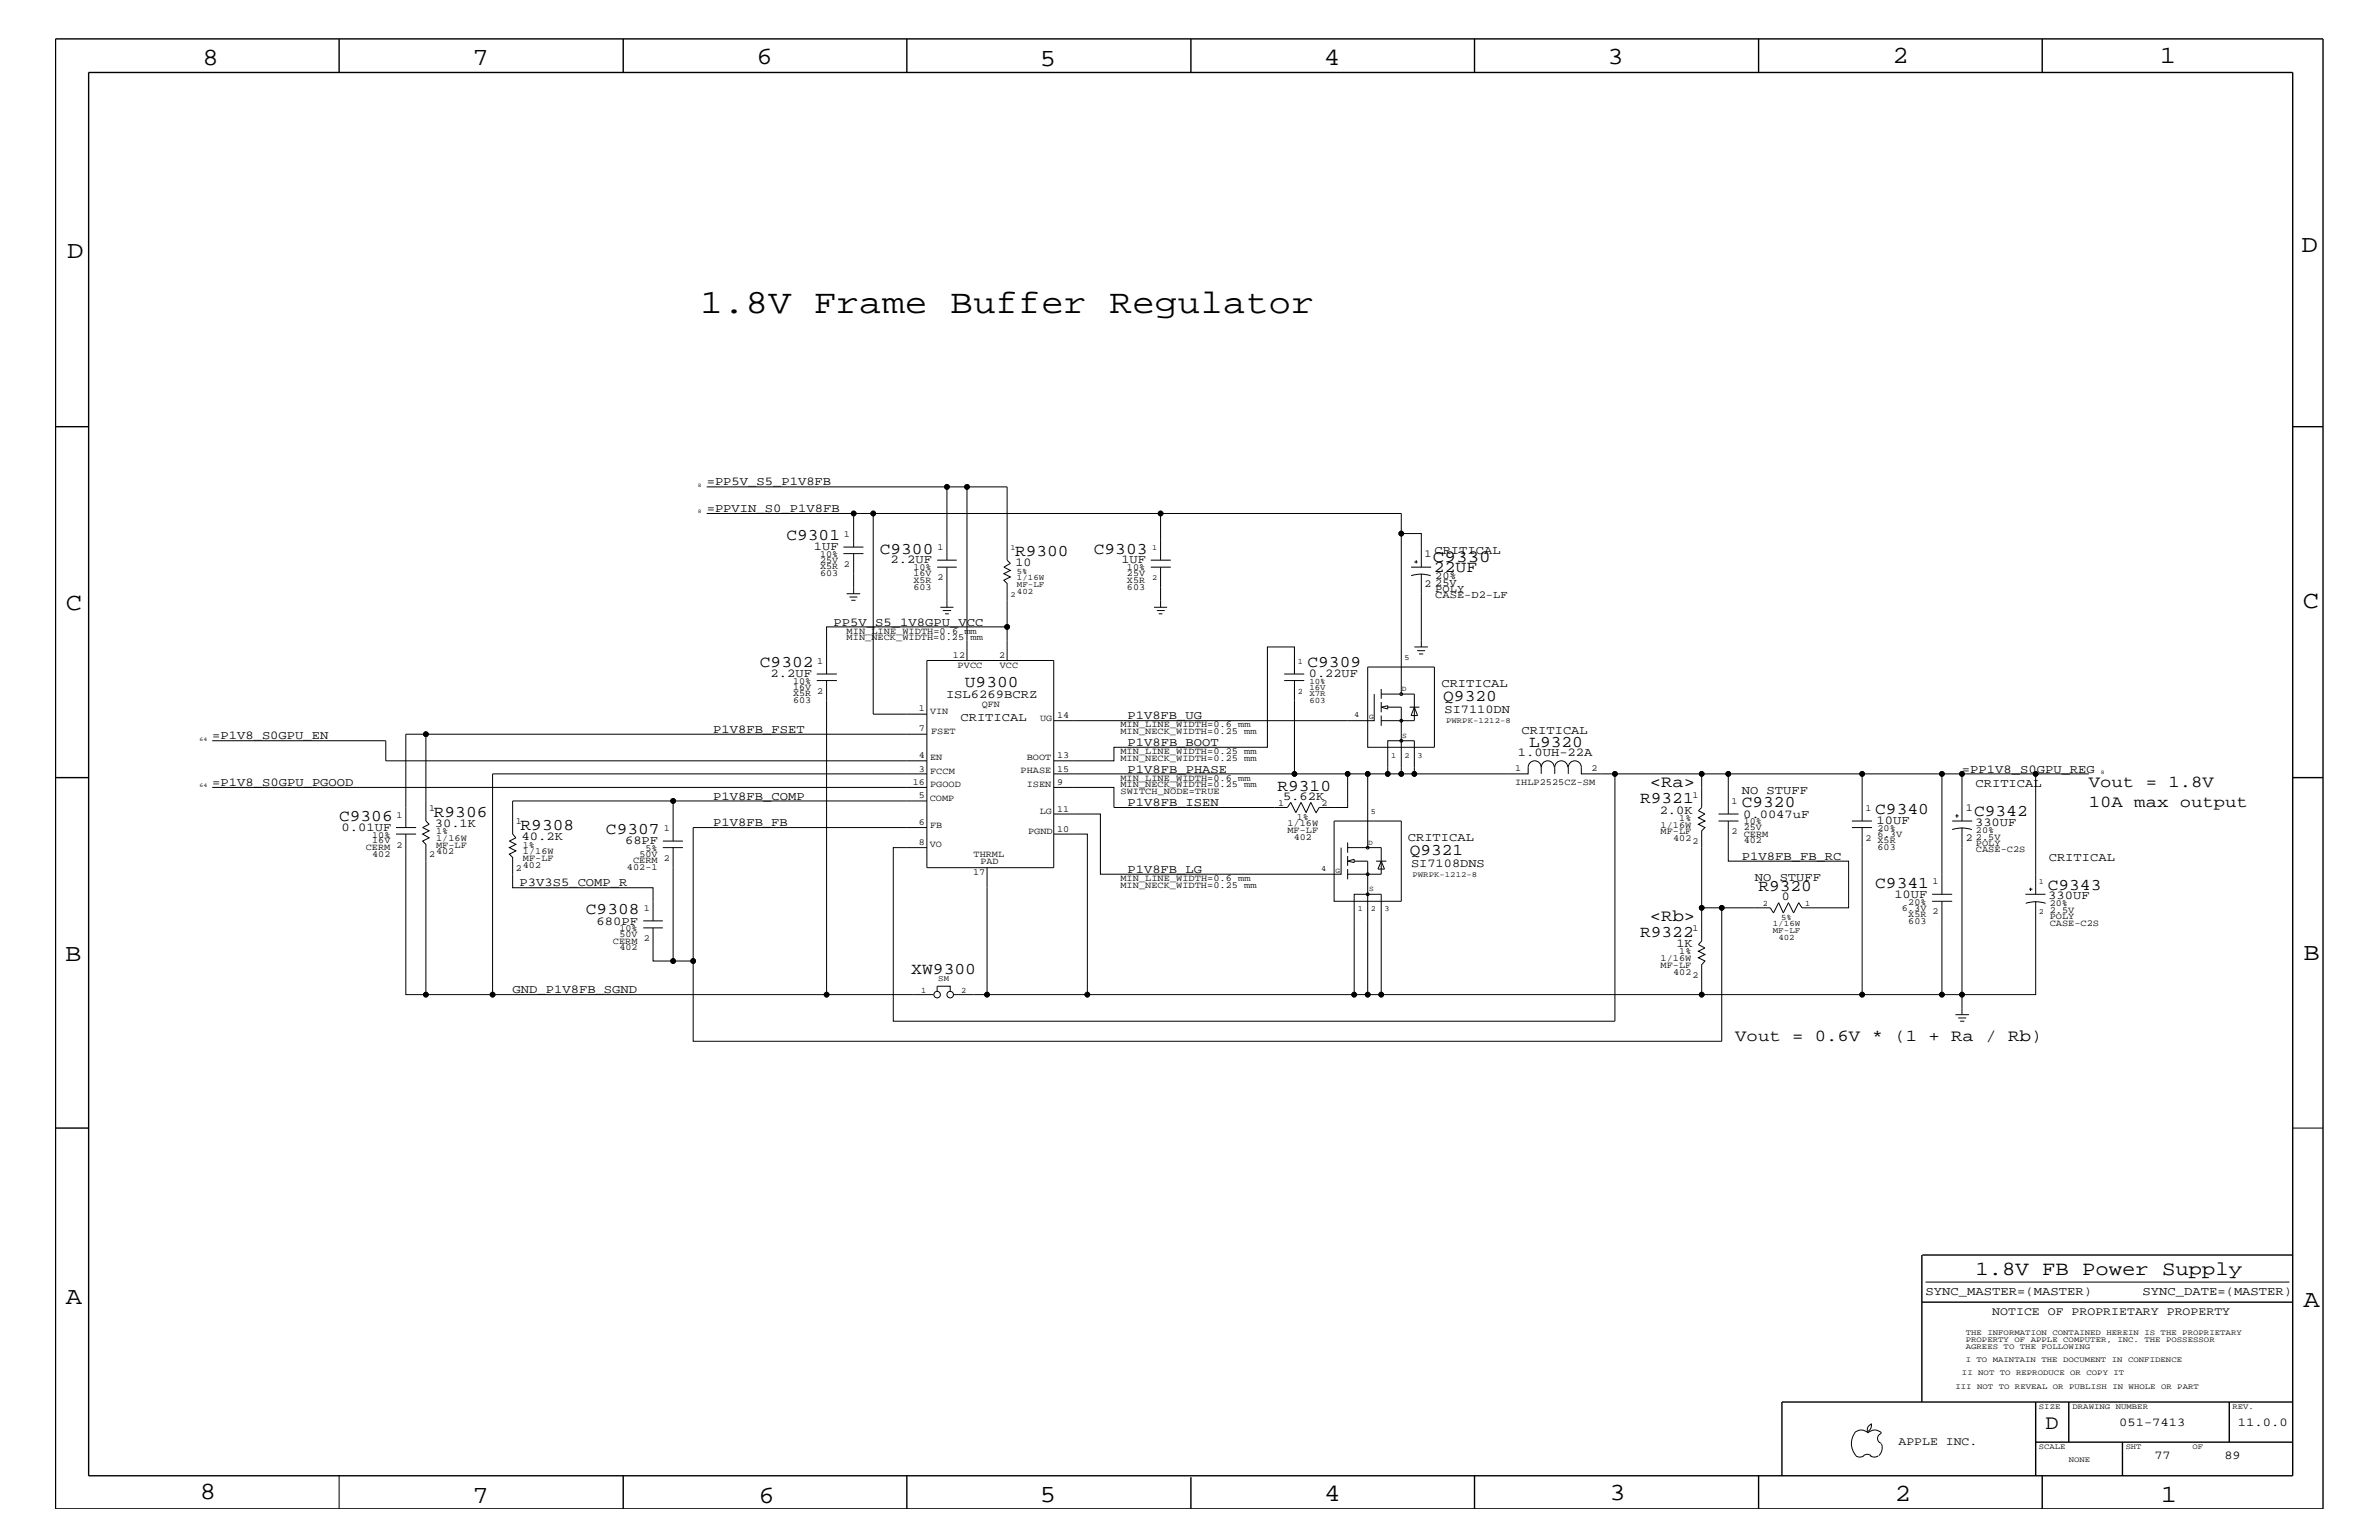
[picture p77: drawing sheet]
<svg xmlns="http://www.w3.org/2000/svg" width="432mm" height="279mm" viewBox="0 0 432 279" stroke-linecap="round" stroke-linejoin="round" font-family="sans-serif">
<defs><g id="words">
<text font-size="6.2" x="127.1" y="56.8">1.8V Frame Buffer Regulator</text>
<g font-size="4.5">
<text x="36.7" y="11.7">8</text>
<text x="85.8" y="11.7">7</text>
<text x="137.3" y="11.5">6</text>
<text x="240.3" y="11.7">4</text>
<text x="291.8" y="11.5">3</text>
<text x="343.5" y="11.5">2</text>
<text x="392" y="11.5">1</text>
<text x="188.7" y="12.1">5</text>
<text x="12.2" y="46.8">D</text>
<text x="417.7" y="45.7">D</text>
<text x="11.9" y="110.6">C</text>
<text x="418" y="110.3">C</text>
<text x="11.9" y="174.3">B</text>
<text x="418.1" y="174.2">B</text>
<text x="11.9" y="236.7">A</text>
<text x="418.1" y="237.1">A</text>
<text x="36.2" y="271.9">8</text>
<text x="85.8" y="272.7">7</text>
<text x="137.7" y="272.7">6</text>
<text x="188.7" y="272.5">5</text>
<text x="240.4" y="272.3">4</text>
<text x="292.1" y="272.2">3</text>
<text x="343.9" y="272.3">2</text>
<text x="392.2" y="272.6">1</text>
</g>
<text font-size="3.7" x="371.3" y="259.3">D</text>
<text font-size="3.6" x="358.6" y="231.3">1.8V FB Power Supply</text>
<text font-size="3.1" x="260.1" y="102.1">C9330</text>
<g font-size="3">
<text x="142.7" y="98">C9301</text>
<text x="159.7" y="100.4">C9300</text>
<text x="184.2" y="101">R9300</text>
<text x="198.5" y="100.4">C9303</text>
<text x="260.3" y="103.7">22UF</text>
<text x="137.9" y="121">C9302</text>
<text x="175.1" y="124.6">U9300</text>
<text x="237.3" y="121">C9309</text>
<text x="262" y="127.2">Q9320</text>
<text x="277.6" y="135.5">L9320</text>
<text x="231.9" y="143.5">R9310</text>
<text x="299.5" y="142.9">&lt;Ra&gt;</text>
<text x="379.1" y="142.9">Vout = 1.8V</text>
<text x="61.6" y="149">C9306</text>
<text x="78.7" y="148.2">R9306</text>
<text x="297.7" y="145.7">R9321</text>
<text x="316.1" y="146.5">C9320</text>
<text x="340.4" y="147.7">C9340</text>
<text x="358.3" y="148.1">C9342</text>
<text x="379.1" y="146.5">10A max output</text>
<text x="94.5" y="150.7">R9308</text>
<text x="110" y="151.3">C9307</text>
<text x="255.9" y="155.1">Q9321</text>
<text x="319.2" y="161.7">R9320</text>
<text x="340.4" y="161.1">C9341</text>
<text x="371.7" y="161.4">C9343</text>
<text x="106.3" y="165.9">C9308</text>
<text x="299.5" y="167.1">&lt;Rb&gt;</text>
<text x="297.7" y="170">R9322</text>
<text x="165.4" y="176.7">XW9300</text>
<text x="315" y="188.9">Vout = 0.6V * (1 + Ra / Rb)</text>
</g>
<g font-size="2.2">
<text x="128.3" y="88.1">=PP5V_S5_P1V8FB</text>
<text x="128.3" y="92.9">=PPVIN_S0_P1V8FB</text>
<text x="147.7" y="99.9">1UF</text>
<text x="260.3" y="100.4">CRITICAL</text>
<text x="161.6" y="102.2">2.2UF</text>
<text x="184.3" y="102.7">10</text>
<text x="203.5" y="102.2">1UF</text>
<text x="151.3" y="113.6">PP5V_S5_1V8GPU_VCC</text>
<text x="139.9" y="122.9">2.2UF</text>
<text x="237.6" y="122.9">0.22UF</text>
<text x="261.6" y="124.7">CRITICAL</text>
<text x="171.7" y="126.6">ISL6269BCRZ</text>
<text x="174.3" y="130.8">CRITICAL</text>
<text x="204.6" y="130.5">P1V8FB_UG</text>
<text x="262.2" y="129.4">SI7110DN</text>
<text x="38.5" y="134.1">=P1V8_S0GPU_EN</text>
<text x="129.5" y="133">P1V8FB_FSET</text>
<text x="204.6" y="135.3">P1V8FB_BOOT</text>
<text x="275.5" y="137.2">1.0UH-22A</text>
<text x="276.2" y="133.2">CRITICAL</text>
<text x="38.5" y="142.6">=P1V8_S0GPU_PGOOD</text>
<text x="204.6" y="140.2">P1V8FB_PHASE</text>
<text x="356.1" y="140.2">=PP1V8_S0GPU_REG</text>
<text x="358.6" y="142.9">CRITICAL</text>
<text x="129.5" y="149.9">P1V8FB_FB</text>
<text x="129.5" y="145.1">P1V8FB_COMP</text>
<text x="204.6" y="146.2">P1V8FB_ISEN</text>
<text x="232.9" y="145.1">5.62K</text>
<text x="301.2" y="147.6">2.0K</text>
<text x="316.1" y="144">NO STUFF</text>
<text x="316.4" y="148.4">0.0047uF</text>
<text x="340.6" y="149.5">10UF</text>
<text x="358.5" y="149.8">330UF</text>
<text x="62" y="150.7">0.01UF</text>
<text x="78.9" y="150.1">30.1K</text>
<text x="94.7" y="152.4">40.2K</text>
<text x="113.5" y="153.2">68PF</text>
<text x="255.5" y="152.6">CRITICAL</text>
<text x="316.1" y="156">P1V8FB_FB_RC</text>
<text x="94.3" y="160.8">P3V3S5_COMP_R</text>
<text x="204.6" y="158.4">P1V8FB_LG</text>
<text x="256.1" y="157.3">SI7108DNS</text>
<text x="318.5" y="159.9">NO STUFF</text>
<text x="371.9" y="156.2">CRITICAL</text>
<text x="108.3" y="167.8">680PF</text>
<text x="323.4" y="163.4">0</text>
<text x="343.8" y="162.8">10UF</text>
<text x="371.8" y="163.1">330UF</text>
<text x="304.3" y="171.8">1K</text>
<text x="93" y="180.2">GND_P1V8FB_SGND</text>
<text x="349.5" y="235">SYNC_MASTER=(MASTER)</text>
<text x="388.9" y="235">SYNC_DATE=(MASTER)</text>
<text x="384.6" y="258.7">051-7413</text>
<text x="406.2" y="258.7">11.0.0</text>
<text x="391" y="264.7">77</text>
<text x="403.7" y="264.7">89</text>
</g>
<g font-size="2.1">
<text x="361.6" y="238.6">NOTICE OF PROPRIETARY PROPERTY</text>
<text x="344.6" y="262.2">APPLE INC.</text>
</g>
<g font-size="1.9">
<text x="258.6" y="101">1</text>
<text x="258.6" y="106.5">2</text>
<text x="260.5" y="105">20%</text>
<text x="260.5" y="106.3">25V</text>
<text x="260.5" y="107.4">POLY</text>
<text x="260.5" y="108.6">CASE-D2-LF</text>
<text x="356.8" y="147.1">1</text>
<text x="356.8" y="152.6">2</text>
</g>
<g font-size="1.7">
<text x="148.8" y="101">10%</text>
<text x="153.2" y="97.4">1</text>
<text x="170.2" y="99.9">1</text>
<text x="148.8" y="102.1">25V</text>
<text x="148.8" y="104.6">603</text>
<text x="148.8" y="103.3">X5R 2</text>
<text x="165.8" y="105.8">X5R</text>
<text x="165.8" y="104.6">16V</text>
<text x="165.8" y="103.5">10%</text>
<text x="165.8" y="107">603</text>
<text x="170.2" y="105.3">2</text>
<text x="204.6" y="105.8">X5R</text>
<text x="204.6" y="107">603</text>
<text x="204.6" y="104.6">25V</text>
<text x="204.6" y="103.5">10%</text>
<text x="153.7" y="116.2">MIN_NECK_WIDTH=0.25 mm</text>
<text x="153.7" y="115">MIN_LINE_WIDTH=0.6 mm</text>
<text x="173" y="119.4">12</text>
<text x="181.4" y="119.4">2</text>
<text x="143.9" y="125.2">16V</text>
<text x="143.9" y="124.1">10%</text>
<text x="148.3" y="120.4">1</text>
<text x="148.3" y="125.9">2</text>
<text x="173.8" y="121.3">PVCC</text>
<text x="181.5" y="121.2">VCC</text>
<text x="143.9" y="126.4">X5R</text>
<text x="143.9" y="127.6">603</text>
<text x="166.8" y="129.1">1</text>
<text x="168.8" y="129.6">VIN</text>
<text x="178.2" y="128.2">QFN</text>
<text x="188.8" y="130.8">UG</text>
<text x="191.9" y="130.2">14</text>
<text x="203.4" y="131.9">MIN_LINE_WIDTH=0.6 mm</text>
<text x="166.8" y="137.5">4</text>
<text x="166.8" y="132.7">7</text>
<text x="168.8" y="137.9">EN</text>
<text x="169" y="133.2">FSET</text>
<text x="186.4" y="138">BOOT</text>
<text x="191.9" y="137.5">13</text>
<text x="203.4" y="133.2">MIN_NECK_WIDTH=0.25 mm</text>
<text x="203.4" y="136.8">MIN_LINE_WIDTH=0.25 mm</text>
<text x="165.7" y="142.4">16</text>
<text x="166.8" y="140">3</text>
<text x="168.8" y="142.9">PGOOD</text>
<text x="168.8" y="140.4">FCCM</text>
<text x="185.3" y="140.3">PHASE</text>
<text x="186.4" y="142.8">ISEN</text>
<text x="191.9" y="142.4">9</text>
<text x="191.9" y="140">15</text>
<text x="203.4" y="141.7">MIN_LINE_WIDTH=0.6 mm</text>
<text x="203.4" y="142.9">MIN_NECK_WIDTH=0.25 mm</text>
<text x="203.4" y="138">MIN_NECK_WIDTH=0.25 mm</text>
<text x="275" y="142.4">IHLP2525CZ-SM</text>
<text x="275" y="139.8">1</text>
<text x="288.9" y="139.8">2</text>
<text x="72" y="148.4">1</text>
<text x="77.9" y="147.1">1</text>
<text x="93.6" y="149.5">1</text>
<text x="166.8" y="144.8">5</text>
<text x="166.8" y="149.7">6</text>
<text x="168.7" y="145.3">COMP</text>
<text x="188.7" y="147.7">LG</text>
<text x="191.9" y="147.3">11</text>
<text x="203.4" y="144">SWITCH_NODE=TRUE</text>
<text x="232" y="146.2">1</text>
<text x="233.7" y="149.9">1/16W</text>
<text x="235.4" y="148.7">1%</text>
<text x="239.9" y="146.2">2</text>
<text x="304.8" y="149">1%</text>
<text x="307.2" y="144.7">1</text>
<text x="314.3" y="145.9">1</text>
<text x="316.5" y="149.5">10%</text>
<text x="338.6" y="147.1">1</text>
<text x="66.4" y="154.3">CERM</text>
<text x="67.6" y="152">10%</text>
<text x="67.6" y="153">16V</text>
<text x="67.6" y="155.5">402</text>
<text x="72" y="153.8">2</text>
<text x="77.9" y="155.6">2</text>
<text x="79.2" y="155">402</text>
<text x="79.2" y="152.6">1/16W</text>
<text x="79.2" y="153.8">MF-LF</text>
<text x="79.2" y="151.3">1%</text>
<text x="94.9" y="155">1/16W</text>
<text x="94.9" y="153.8">1%</text>
<text x="116.1" y="155.5">50V</text>
<text x="117.2" y="154.4">5%</text>
<text x="120.5" y="150.7">1</text>
<text x="166.8" y="153.4">8</text>
<text x="168.7" y="153.7">VO</text>
<text x="168.8" y="150.1">FB</text>
<text x="176.7" y="155.6">THRML</text>
<text x="186.6" y="151.2">PGND</text>
<text x="191.9" y="150.9">10</text>
<text x="233.7" y="151.1">MF-LF</text>
<text x="234.8" y="152.3">402</text>
<text x="301.4" y="151.3">MF-LF</text>
<text x="301.4" y="150.1">1/16W</text>
<text x="303.7" y="152.6">402</text>
<text x="307.2" y="153.2">2</text>
<text x="314.3" y="151.3">2</text>
<text x="316.5" y="151.8">CERM</text>
<text x="316.5" y="150.7">25V</text>
<text x="316.5" y="153">402</text>
<text x="338.6" y="152.6">2</text>
<text x="340.8" y="151.8">6.3V</text>
<text x="340.8" y="153">X5R</text>
<text x="340.8" y="150.7">20%</text>
<text x="340.8" y="154.3">603</text>
<text x="358.6" y="152.3">2.5V</text>
<text x="358.6" y="153.4">POLY</text>
<text x="358.6" y="151.1">20%</text>
<text x="358.6" y="154.6">CASE-C2S</text>
<text x="93.6" y="158">2</text>
<text x="94.9" y="156.2">MF-LF</text>
<text x="94.9" y="157.4">402</text>
<text x="113.8" y="157.9">402-1</text>
<text x="114.9" y="156.7">CERM 2</text>
<text x="176.6" y="158.8">17</text>
<text x="178" y="156.8">PAD</text>
<text x="203.4" y="159.9">MIN_LINE_WIDTH=0.6 mm</text>
<text x="203.4" y="161.1">MIN_NECK_WIDTH=0.25 mm</text>
<text x="350.8" y="160.5">1</text>
<text x="116.8" y="165.3">1</text>
<text x="345.2" y="165.2">6.3V</text>
<text x="346.4" y="164.1">20%</text>
<text x="346.4" y="166.4">X5R</text>
<text x="346.4" y="167.6">603</text>
<text x="350.8" y="165.9">2</text>
<text x="372" y="166.7">POLY</text>
<text x="372" y="165.6">2.5V</text>
<text x="372" y="164.5">20%</text>
<text x="111.3" y="171.2">CERM</text>
<text x="112.4" y="172.4">402</text>
<text x="112.4" y="170">50V</text>
<text x="112.4" y="168.9">10%</text>
<text x="116.8" y="170.7">2</text>
<text x="304.8" y="173.2">1%</text>
<text x="307.2" y="168.9">1</text>
<text x="372" y="168">CASE-C2S</text>
<text x="301.4" y="174.4">1/16W</text>
<text x="301.4" y="175.6">MF-LF</text>
<text x="303.7" y="176.8">402</text>
<text x="307.2" y="177.4">2</text>
</g>
<g font-size="1.5">
<text x="184.6" y="107.7">402</text>
<text x="184.6" y="106.5">MF-LF</text>
<text x="184.6" y="105.3">1/16W</text>
<text x="184.6" y="104.1">5%</text>
<text x="235.5" y="120.4">1</text>
<text x="235.5" y="125.9">2</text>
<text x="237.7" y="125.2">16V</text>
<text x="237.7" y="124.1">10%</text>
<text x="237.7" y="127.6">603</text>
<text x="237.7" y="126.4">X7R</text>
<text x="320" y="164.4">2</text>
<text x="323.3" y="166.9">5%</text>
<text x="327.7" y="164.4">1</text>
<text x="321.8" y="169.3">MF-LF</text>
<text x="321.8" y="168.1">1/16W</text>
<text x="322.8" y="170.5">402</text>
<text x="170.3" y="178">SM</text>
<text x="167.2" y="180.1">1</text>
<text x="174.5" y="180.1">2</text>
</g>
<g font-size="1.4">
<text x="183.4" y="99.9">1</text>
<text x="209.1" y="99.9">1</text>
<text x="209.1" y="105.3">2</text>
<text x="183.4" y="108.3">2</text>
<text x="254.9" y="119.8">5</text>
<text x="254.4" y="125.4">D</text>
<text x="245.8" y="130.2">4</text>
<text x="248.5" y="130.5">G</text>
<text x="262.5" y="131.1">PWRPK-1212-8</text>
<text x="252.5" y="137.4">1</text>
<text x="254.5" y="133.9">S</text>
<text x="254.9" y="137.4">2</text>
<text x="257.3" y="137.4">3</text>
<text x="248.8" y="147.7">5</text>
<text x="248.3" y="153.3">D</text>
<text x="239.8" y="158">4</text>
<text x="242.4" y="158.4">G</text>
<text x="248.5" y="161.7">S</text>
<text x="256.4" y="159">PWRPK-1212-8</text>
<text x="370.1" y="160.5">1</text>
<text x="246.5" y="165.3">1</text>
<text x="248.8" y="165.3">2</text>
<text x="251.3" y="165.3">3</text>
<text x="370.1" y="165.9">2</text>
<text x="356.8" y="242.3">THE INFORMATION CONTAINED HEREIN IS THE PROPRIETARY</text>
<text x="356.8" y="243.5">PROPERTY OF APPLE COMPUTER, INC. THE POSSESSOR</text>
<text x="356.8" y="244.7">AGREES TO THE FOLLOWING</text>
<text x="354.9" y="252">III NOT TO REVEAL OR PUBLISH IN WHOLE OR PART</text>
<text x="356.1" y="249.5">II NOT TO REPRODUCE OR COPY IT</text>
<text x="356.8" y="247.1">I TO MAINTAIN THE DOCUMENT IN CONFIDENCE</text>
<text x="370.1" y="255.6">SIZE</text>
<text x="376.2" y="255.6">DRAWING NUMBER</text>
<text x="405.2" y="255.6">REV.</text>
<text x="370.1" y="262.9">SCALE</text>
<text x="385.8" y="262.9">SHT</text>
<text x="397.9" y="262.9">OF</text>
<text x="375.5" y="265.3">NONE</text>
</g>
<g font-size="1">
<text x="126.7" y="88.3">8</text>
<text x="126.7" y="93.2">8</text>
<text x="36.2" y="134.4">64</text>
<text x="36.2" y="142.9">64</text>
<text x="381.3" y="140.4">8</text>
</g>
</g></defs>
<g fill="none" stroke="#000" stroke-width=".18">
<path d="M128.3 93.2h26.6v6.1M128.3 88.3h43.6v13.3M153.1 99.3h3.6M154.9 93.2h55.8v8.4M158.5 93.2v36.4h9.7M171.9 88.3h10.9v13.3l.6 .6-1.2 .7 1.2 .6-1.2 .6 1.2 .6-1.2 .6 .6 .6v7.8h-32.8v8.6M175.5 88.3v31.5M210.7 93.2h43.6v3.6h3.7v6.1M254.3 96.8v29.1M153.1 100.4h3.6M153.7 107.7h2.4M154.2 108.3h1.4"/>
<path d="M154.5 108.9h.8M154.9 100.4v7.3M168.2 119.8h23.1v37.6h-23.1zM170.1 102.9h3.6M170.1 101.6h3.6M170.7 110.2h2.4M171.1 110.8h1.5M171.5 111.4h.7M171.9 102.9v7.3M182.8 113.7v6.1M208.9 102.9h3.6M208.9 101.6h3.6"/>
<path d="M209.5 110.2h2.3M210 110.8h1.4M210.3 111.4h.7M210.7 102.9v7.3M256.1 104.5a5.8 5.8 0 0 1 3.6 0M256.1 102.9h3.7M256.7 102h.6M256.7 117.4h2.5M257 101.6v.6M257.2 118.1h1.5M257.6 118.6h.7M258 104.1v13.3"/>
<path d="M38.5 134.4h31.5v3.6h98.2M77.3 133.2h-3.6v16.9M148.3 123.5h3.6M148.3 122.3h3.6M150 123.5v57h19.4M168.2 133.2h-90.9v15.8l.6 .5-1.2 .6 1.2 .6-1.2 .6 1.2 .7-1.2 .6 .6 .6v27.3h-3.6v-29.2M233.1 123.5h3.6M233.1 122.3h3.6M235 122.3v-4.9h-5v18.2h-27.8v2.4h-10.9M235 123.5v16.9M248.2 121h12.2v14.6h-12.2zM249.4 125.9v4.9h-58.1"/>
<path d="M250.7 125.9h6v4.9h-6M250.7 128.3l1.2-.3v.6zM250.7 125v1.8M250.7 127.4v1.8M250.7 129.8v1.9M251.9 128.3h2.4v12.1M255.9 128.3h1.7M256.7 128.3l.6 1.5h-1.2zM279.7 139.2a1.19 1.19 0 0 0-1.1-1.2 1.19 1.19 0 0 0-1.2 1.2v1.2h-29.2M279.7 139.2a1.19 1.19 0 0 1 1.2-1.2 1.19 1.19 0 0 1 1.2 1.2M279.7 139.2v1.2M284.6 139.2a1.19 1.19 0 0 0-1.2-1.2 1.19 1.19 0 0 0-1.2 1.2v1.2"/>
<path d="M38.5 142.9h129.7M71.9 151.3h3.6M71.9 150.1h3.6M120.3 153.8h3.7M120.3 152.6h3.7M122.2 145.3h-29.2v6l.6 .7-1.1 .6 1.1 .6-1.1 .6 1.1 .6-1.1 .6 .5 .6v5.5h25.5v6M122.2 153.8v20.6h-3.7v-6.1M168.2 150.1h-42.4v38.8h186.7v-24.2M168.2 145.3h-46v7.3M168.2 140.4h-78.8v40.1h60.6M191.3 147.7h8.4v10.9h43.7v-4.8M191.3 142.9h10.9v3.6h31.5l.6-.9 .9 1.8 .9-1.8 1 1.8 .8-1.8 .9 1.8"/>
<path d="M191.3 151.3h6.1v29.2h-18.2v-23.1M191.3 140.4h53.3M242.1 149h12.2v14.5h-12.2zM244.6 153.8h6.1v4.8h-6.1M244.6 156.2l1.2-.3v.6zM244.6 152.9v1.8M244.6 155.3v1.8M244.6 157.7v1.8M245.8 156.2h2.4v24.3h60.7M248.2 140.4h-3.6v6.1h-5.2l-.6 1M248.2 140.4v13.4M249.8 156.2h1.8"/>
<path d="M250.7 156.2l.6 1.5h-1.2zM251.9 140.4v-6h4.8v6M284.6 140.4v-1.2a1.19 1.19 0 0 1 1.2-1.2 1.19 1.19 0 0 1 1.2 1.2v1.2h21.9v6.1l-.6 .6 1.2 .6-1.2 .7 1.2 .6-1.2 .5 1.2 .6-.6 .6v20l-.6 .7 1.2 .6-1.2 .6 1.2 .6-1.2 .6 1.2 .6-.6 .6v5.5h29.1M293.1 140.4v44.9h-131v-31.5h6.1M308.9 140.4h29.1v8.6M311.9 149h3.7M311.9 147.7h3.7M313.7 149v7.2h21.8v8.5h-8.4l-.6-.9-1 1.8-.9-1.8-.9 1.8-.9-1.8-.9 1.8-.6-.9h-12.4M313.7 140.4v7.3M336.1 149h3.7M336.1 150.1h3.7M338 140.4h14.5v21.8"/>
<path d="M338 150.1v30.4h14.5M352.5 140.4h17M354.3 150.5a5.7 5.7 0 0 1 3.6 0M354.3 149h3.7M354.9 148h.6M355.2 147.7v.7M356.1 150.1v30.4h-3.6M356.1 140.4v8.6M379.1 140.4h-9.6v21.8M116.8 168.3h3.5M116.8 167.1h3.5M122.2 174.4h3.6"/>
<path d="M170.1 179.9v-1h2.4v1M350.7 162.2h3.6M350.7 163.5h3.6M352.5 163.5v17M367.6 162.2h3.7M367.7 163.9a5.9 5.9 0 0 1 3.6 0M368.3 161.3h.6M368.6 161.1v.6M369.5 163.5v17h-13.4v3.6M77.3 180.5h12.1M173.1 180.5h6.1M197.4 180.5h50.8"/>
<path d="M245.8 180.5v-18.3h4.9v18.3M354.9 184.1h2.5M355.4 184.7h1.5M355.8 185.3h.7M416.1 204.7h5.5M349.5 232.6h66M336.6 260a1.69 1.69 0 0 1 2.4 0 1.72 1.72 0 0 1 2.5 0M339.6 258.3l.1 .1a1.27 1.27 0 0 1-.7 1.3M339.6 258.4a.99 .99 0 0 0-.6 1.4M61.6 267.7v6.1M336.6 260a3.3 3.3 0 0 0 .3 4.1M336.9 264.1l.7 .3 .7-.3"/>
<path d="M338.2 264.1l.7-.3 .7 .3M339.5 264.1l.7 .3 .7-.3M341.5 260.1a.93 .93 0 0 0-.7 .9 .93 .93 0 0 0 .7 .9M341.5 262l.1 .7a1.99 1.99 0 0 1-.6 1.4"/>
<circle cx="154.9" cy="93.2" r=".42"/>
<circle cx="158.5" cy="93.2" r=".42"/>
<circle cx="171.9" cy="88.3" r=".42"/>
<circle cx="175.5" cy="88.3" r=".42"/>
<circle cx="210.7" cy="93.2" r=".42"/>
<circle cx="254.3" cy="96.8" r=".42"/>
<circle cx="182.8" cy="113.7" r=".42"/>
<circle cx="77.3" cy="133.2" r=".42"/>
<circle cx="254.3" cy="125.9" r=".25"/>
<circle cx="254.3" cy="134.4" r=".25"/>
<circle cx="254.3" cy="130.8" r=".25"/>
<circle cx="122.2" cy="145.3" r=".42"/>
<circle cx="234.9" cy="140.4" r=".42"/>
<circle cx="244.6" cy="140.4" r=".42"/>
<circle cx="248.2" cy="140.4" r=".42"/>
<circle cx="248.2" cy="158.6" r=".25"/>
<circle cx="248.2" cy="153.8" r=".25"/>
<circle cx="251.9" cy="140.4" r=".42"/>
<circle cx="254.3" cy="140.4" r=".42"/>
<circle cx="256.7" cy="140.4" r=".42"/>
<circle cx="293.1" cy="140.4" r=".42"/>
<circle cx="308.9" cy="140.4" r=".42"/>
<circle cx="313.7" cy="140.4" r=".42"/>
<circle cx="338" cy="140.4" r=".42"/>
<circle cx="352.5" cy="140.4" r=".42"/>
<circle cx="356.1" cy="140.4" r=".42"/>
<circle cx="369.5" cy="140.4" r=".42"/>
<circle cx="122.2" cy="174.4" r=".42"/>
<circle cx="125.8" cy="174.4" r=".42"/>
<circle cx="248.2" cy="162.2" r=".25"/>
<circle cx="308.9" cy="164.7" r=".42"/>
<circle cx="312.5" cy="164.7" r=".42"/>
<circle cx="77.3" cy="180.5" r=".42"/>
<circle cx="89.4" cy="180.5" r=".42"/>
<circle cx="150" cy="180.5" r=".42"/>
<circle cx="170.1" cy="180.5" r=".59"/>
<circle cx="172.5" cy="180.5" r=".59"/>
<circle cx="179.2" cy="180.5" r=".42"/>
<circle cx="197.4" cy="180.5" r=".42"/>
<circle cx="245.8" cy="180.5" r=".42"/>
<circle cx="248.2" cy="180.5" r=".42"/>
<circle cx="250.7" cy="180.5" r=".42"/>
<circle cx="308.9" cy="180.5" r=".42"/>
<circle cx="338" cy="180.5" r=".42"/>
<circle cx="352.5" cy="180.5" r=".42"/>
<circle cx="356.1" cy="180.5" r=".42"/>
</g>
<g fill="none" stroke="#000" stroke-width=".25">
<path d="M10.1 7.1h411.5v266.7h-411.5zM16.1 13.2h400v254.5h-400zM61.6 7.1v6.1M113.1 7.1v6.1M164.6 7.1v6.1M216.2 7.1v6.1M267.6 7.1v6.1M319.2 7.1v6.1M370.7 7.1v6.1M10.1 77.4h6M416.1 77.4h5.5M10.1 141.1h6"/>
<path d="M416.1 141.1h5.5M10.1 204.7h6M348.8 236.2h67.3M348.8 227.7v26.7M348.9 227.7h67.2M369.5 254.4v13.3M375.5 254.4v7.2M404.6 254.4v7.2M416.1 254.4h-92.7v13.3M113.1 267.7v6.1M164.6 267.7v6.1M216.2 268v5.8"/>
<path d="M267.6 267.7v6.1M319.2 267.7v6.1M369.5 261.6h46.6M370.7 267.7v6.1M385.2 261.6v6.1"/>
</g>
<g fill="#000">
<circle cx="154.9" cy="93.2" r=".42"/>
<circle cx="158.5" cy="93.2" r=".42"/>
<circle cx="171.9" cy="88.3" r=".42"/>
<circle cx="175.5" cy="88.3" r=".42"/>
<circle cx="210.7" cy="93.2" r=".42"/>
<circle cx="254.3" cy="96.8" r=".42"/>
<circle cx="182.8" cy="113.7" r=".42"/>
<circle cx="77.3" cy="133.2" r=".42"/>
<circle cx="122.2" cy="145.3" r=".42"/>
<circle cx="234.9" cy="140.4" r=".42"/>
<circle cx="244.6" cy="140.4" r=".42"/>
<circle cx="248.2" cy="140.4" r=".42"/>
<circle cx="251.9" cy="140.4" r=".42"/>
<circle cx="254.3" cy="140.4" r=".42"/>
<circle cx="256.7" cy="140.4" r=".42"/>
<circle cx="293.1" cy="140.4" r=".42"/>
<circle cx="308.9" cy="140.4" r=".42"/>
<circle cx="313.7" cy="140.4" r=".42"/>
<circle cx="338" cy="140.4" r=".42"/>
<circle cx="352.5" cy="140.4" r=".42"/>
<circle cx="356.1" cy="140.4" r=".42"/>
<circle cx="369.5" cy="140.4" r=".42"/>
<circle cx="122.2" cy="174.4" r=".42"/>
<circle cx="125.8" cy="174.4" r=".42"/>
<circle cx="308.9" cy="164.7" r=".42"/>
<circle cx="312.5" cy="164.7" r=".42"/>
<circle cx="77.3" cy="180.5" r=".42"/>
<circle cx="89.4" cy="180.5" r=".42"/>
<circle cx="150" cy="180.5" r=".42"/>
<circle cx="179.2" cy="180.5" r=".42"/>
<circle cx="197.4" cy="180.5" r=".42"/>
<circle cx="245.8" cy="180.5" r=".42"/>
<circle cx="248.2" cy="180.5" r=".42"/>
<circle cx="250.7" cy="180.5" r=".42"/>
<circle cx="308.9" cy="180.5" r=".42"/>
<circle cx="338" cy="180.5" r=".42"/>
<circle cx="352.5" cy="180.5" r=".42"/>
<circle cx="356.1" cy="180.5" r=".42"/>
</g>
<use href="#words"/>
</svg>
